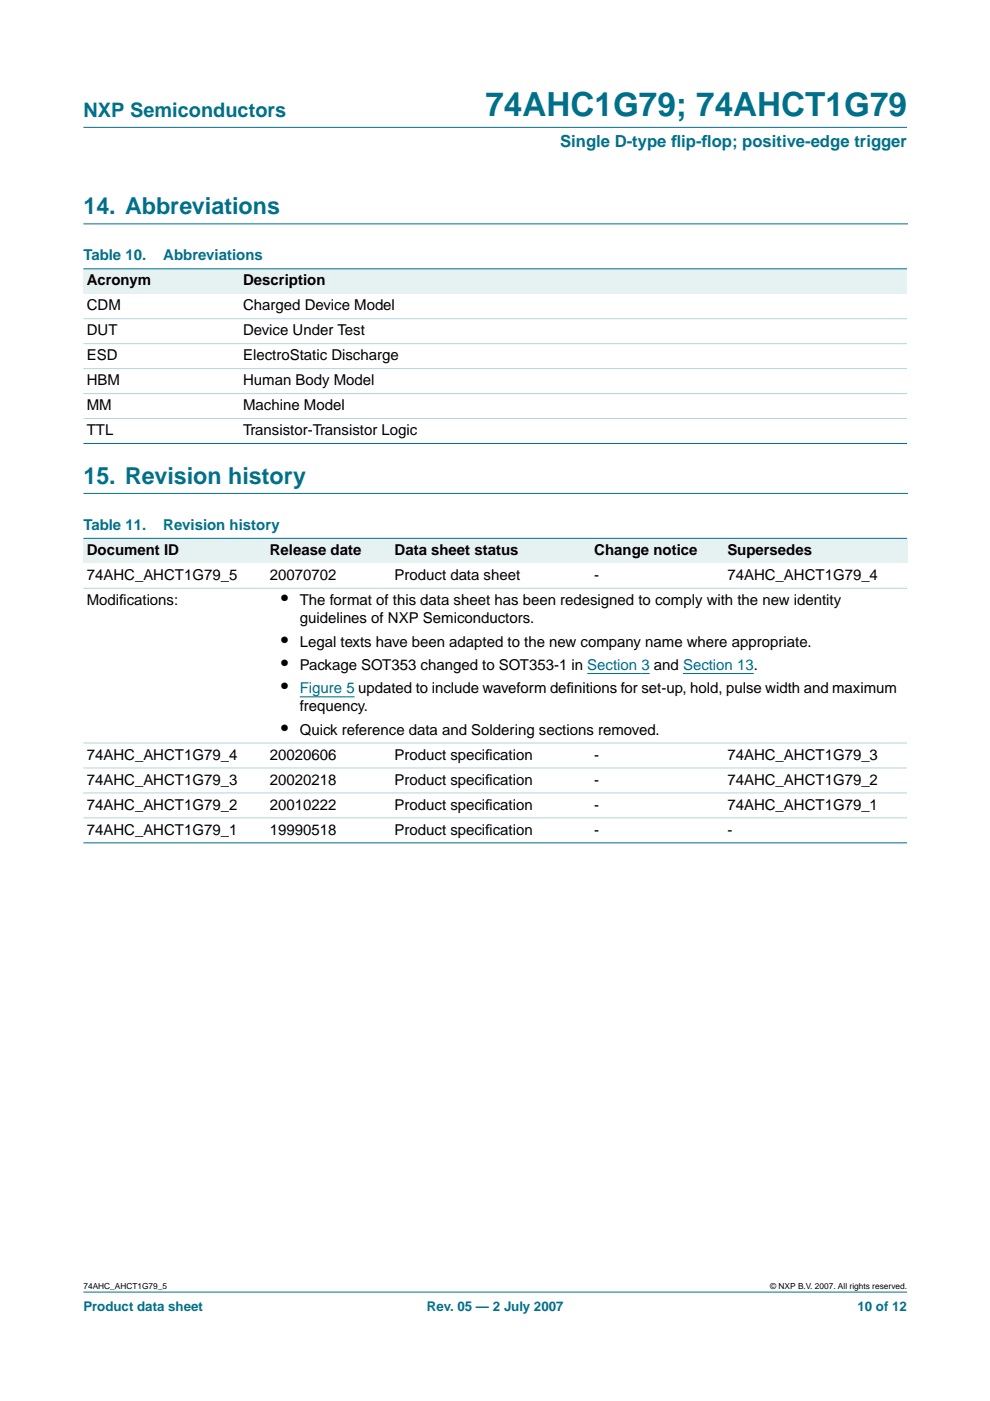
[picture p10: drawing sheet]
<svg xmlns="http://www.w3.org/2000/svg" width="210mm" height="297mm" viewBox="0 0 210 297" stroke-linecap="round" stroke-linejoin="round" font-family="sans-serif">
<defs><g id="words">
<text font-size="7.1" fill="#00708a" x="102.9" y="24.7">74AHC1G79; 74AHCT1G79</text>
<g font-size="4.9" fill="#00708a">
<text x="17.7" y="45.5">14. Abbreviations</text>
<text x="17.7" y="102.6">15. Revision history</text>
</g>
<text font-size="4.2" fill="#00708a" x="17.7" y="24.9">NXP Semiconductors</text>
<g font-size="4.2">
<text x="59.6" y="128.3">•</text>
<text x="59.6" y="137.1">•</text>
<text x="59.6" y="142">•</text>
<text x="59.6" y="146.9">•</text>
<text x="59.6" y="155.8">•</text>
</g>
<g font-size="3.5" fill="#00708a">
<text x="118.8" y="31.1">Single D-type f</text>
<text x="142.3" y="31.1">lip-f</text>
<text x="148.8" y="31.1">lop; positive-edge trigger</text>
</g>
<g font-size="3.2" fill="#00708a">
<text x="17.7" y="55.2">Table 10.</text>
<text x="34.6" y="55.2">Abbreviations</text>
<text x="17.7" y="112.4">Table 11.</text>
<text x="34.6" y="112.4">Revision history</text>
</g>
<g font-size="3.2">
<text x="18.4" y="60.5">Acronym</text>
<text x="18.4" y="65.8">CDM</text>
<text x="51.6" y="65.8">Charged Device Model</text>
<text x="51.6" y="60.5">Description</text>
<text x="18.4" y="71.1">DUT</text>
<text x="51.6" y="71.1">Device Under Test</text>
<text x="18.4" y="76.4">ESD</text>
<text x="51.6" y="76.4">ElectroStatic Discharge</text>
<text x="18.4" y="81.7">HBM</text>
<text x="51.6" y="81.7">Human Body Model</text>
<text x="18.4" y="87">MM</text>
<text x="51.6" y="87">Machine Model</text>
<text x="18.4" y="92.3">TTL</text>
<text x="51.6" y="92.3">Transistor-Transistor Logic</text>
<text x="18.4" y="117.7">Document ID</text>
<text x="57.2" y="117.7">Release date</text>
<text x="83.7" y="117.7">Data sheet status</text>
<text x="126" y="117.7">Change notice</text>
<text x="154.2" y="117.7">Supersedes</text>
<text x="18.4" y="123">74AHC_AHCT1G79_5</text>
<text x="57.2" y="123">20070702</text>
<text x="83.7" y="123">Product data sheet</text>
<text x="126" y="123">-</text>
<text x="154.2" y="123">74AHC_AHCT1G79_4</text>
<text x="18.4" y="128.3">Modif</text>
<text x="25.3" y="128.3">ications:</text>
<text x="63.5" y="128.3">The format of this data sheet has been redesigned to comply with the new identity</text>
<text x="63.5" y="132.1">guidelines of NXP Semiconductors.</text>
<text x="63.5" y="137.1">Legal texts have been adapted to the new company name where appropriate.</text>
<text x="63.5" y="142">Package SOT353 changed to SOT353-1 in Section 3 and Section 13.</text>
<text x="120.1" y="146.9">initions for set-up, hold, pulse width and maximum</text>
<text x="63.5" y="155.8">Quick reference data and Soldering sections removed.</text>
<text x="63.5" y="150.8">frequency.</text>
<text x="18.4" y="161.1">74AHC_AHCT1G79_4</text>
<text x="57.2" y="161.1">20020606</text>
<text x="83.7" y="161.1">Product specif</text>
<text x="102.9" y="161.1">ication</text>
<text x="126" y="161.1">-</text>
<text x="154.2" y="161.1">74AHC_AHCT1G79_3</text>
<text x="18.4" y="166.4">74AHC_AHCT1G79_3</text>
<text x="57.2" y="166.4">20020218</text>
<text x="83.7" y="166.4">Product specif</text>
<text x="102.9" y="166.4">ication</text>
<text x="126" y="166.4">-</text>
<text x="154.2" y="166.4">74AHC_AHCT1G79_2</text>
<text x="18.4" y="171.6">74AHC_AHCT1G79_2</text>
<text x="57.2" y="171.6">20010222</text>
<text x="83.7" y="171.6">Product specif</text>
<text x="102.9" y="171.6">ication</text>
<text x="126" y="171.6">-</text>
<text x="154.2" y="171.6">74AHC_AHCT1G79_1</text>
<text x="18.4" y="176.9">74AHC_AHCT1G79_1</text>
<text x="57.2" y="176.9">19990518</text>
<text x="83.7" y="176.9">Product specif</text>
<text x="102.9" y="176.9">ication</text>
<text x="126" y="176.9">-</text>
<text x="154.2" y="176.9">-</text>
</g>
<text font-size="3.2" fill="#00f" x="63.5" y="146.9">Figure 5 updated to include waveform def</text>
<g font-size="2.8" fill="#00708a">
<text x="17.7" y="278">Product data sheet</text>
<text x="90.5" y="278">Rev. 05 — 2 July 2007</text>
<text x="181.8" y="278">10 of 12</text>
</g>
<g font-size="1.8">
<text x="17.7" y="273.4">74AHC_AHCT1G79_5</text>
<text x="163.3" y="273.4">© NXP B.V. 2007. All rights reserved.</text>
</g>
</g></defs>
<g fill="#00708a" stroke="#00708a" stroke-width=".21">
<path d="M17.7 273.9h174.6z"/>
<path d="M17.7 27h174.6z"/>
</g>
<path d="M17.7 47.5h174.7M17.7 104.6h174.7" fill="none" stroke="#00708a" stroke-width=".21"/>
<g fill="#e6f2f2">
<path d="M17.7 57h33.1v5.3h-33.1z" fill-rule="evenodd"/>
<path d="M50.8 57h141.5v5.3h-141.5z" fill-rule="evenodd"/>
<path d="M17.7 114.1h38.8v5.3h-38.8z" fill-rule="evenodd"/>
<path d="M56.5 114.1h26.5v5.3h-26.5z" fill-rule="evenodd"/>
<path d="M83 114.1h42.3v5.3h-42.3z" fill-rule="evenodd"/>
<path d="M125.3 114.1h28.2v5.3h-28.2z" fill-rule="evenodd"/>
<path d="M153.5 114.1h38.8v5.3h-38.8z" fill-rule="evenodd"/>
</g>
<path d="M63.5 147.7h11.7M124.5 142.8h13.3M144.8 142.8h15" fill="none" stroke="#00f" stroke-width=".21"/>
<g fill="#00708a" stroke="#00708a" stroke-width=".21">
<path d="M17.7 57h174.6z"/>
<path d="M17.7 94h174.6z"/>
<path d="M17.7 114.1h174.6z"/>
<path d="M17.7 178.7h174.6z"/>
</g>
<g fill="#b3d4db" stroke="#b3d4db" stroke-width=".21">
<path d="M17.7 67.6h174.6z"/>
<path d="M17.7 72.9h174.6z"/>
<path d="M17.7 78.2h174.6z"/>
<path d="M17.7 83.4h174.6z"/>
<path d="M17.7 88.7h174.6z"/>
<path d="M17.7 124.7h174.6z"/>
<path d="M17.7 157.5h174.6z"/>
<path d="M17.7 162.8h174.6z"/>
<path d="M17.7 168.1h174.6z"/>
<path d="M17.7 173.4h174.6z"/>
</g>
<use href="#words"/>
</svg>
